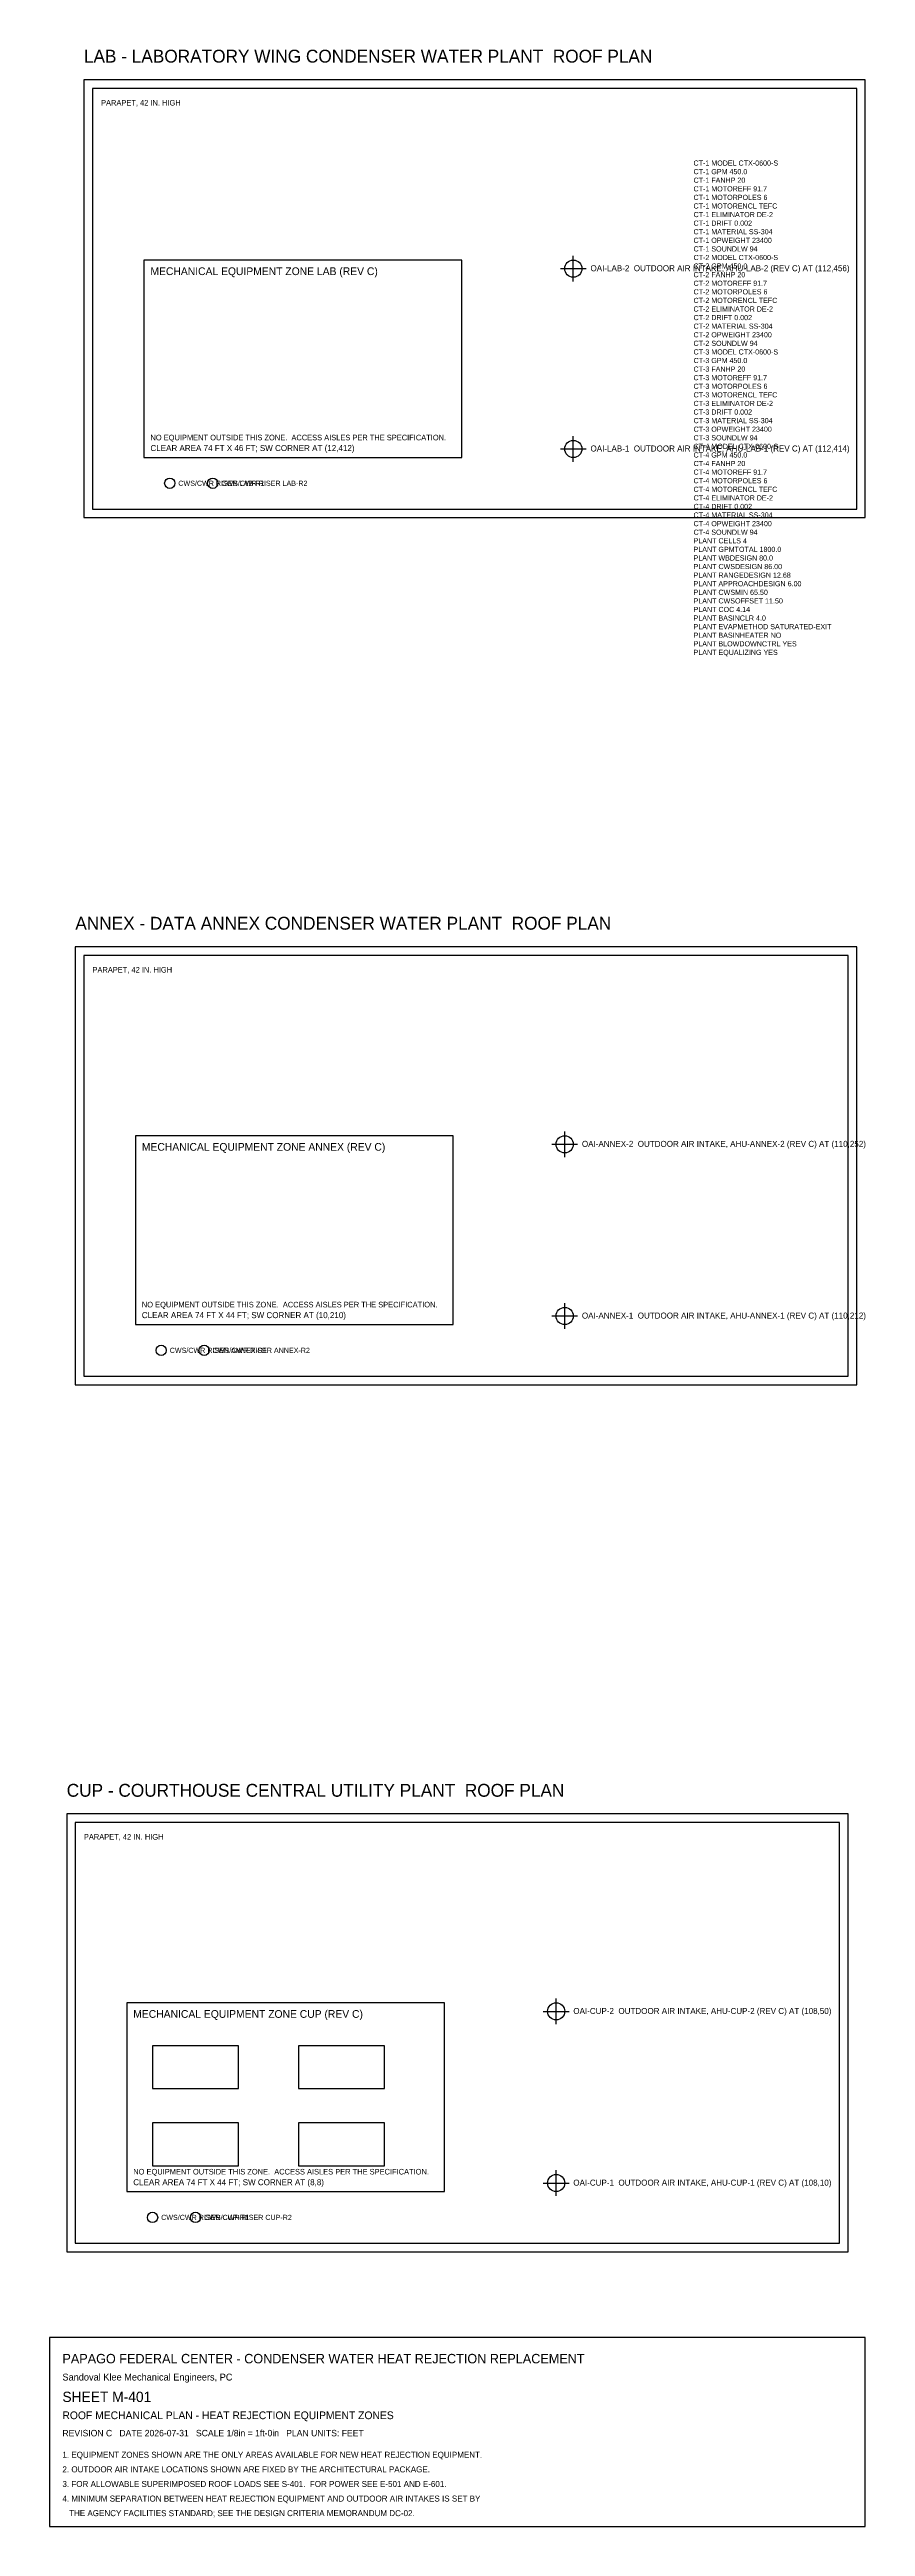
# Model space of a CAD drawing. Header units: feet. Extents: x -10 to 180, y -70 to 507.
import ezdxf

# ---------------------------------------------------------------- set-up
doc = ezdxf.new("R2010")
doc.units = ezdxf.units.FT
for name, color, linetype in [('A-ROOF-OTLN', 8, 'Continuous'), ('A-ROOF-PRPT', 8, 'Continuous'), ('G-ANNO', 7, 'Continuous'), ('G-TBLK', 7, 'Continuous'), ('M-CTWR-PLAN', 3, 'Continuous'), ('M-CTWR-SCHD', 7, 'Continuous'), ('M-CWTR-RISR', 5, 'Continuous'), ('M-EQPM-INTK', 1, 'Continuous'), ('M-EQPM-ZONE', 3, 'Continuous')]:
    doc.layers.add(name, color=color, linetype=linetype)

msp = doc.modelspace()

# ---------------------------------------------------------------- linework, layer by layer
at = {"layer": 'A-ROOF-OTLN'}
for points in [[(-2, 398), (180, 398), (180, 500), (-2, 500)], [(-4, 196), (178, 196), (178, 298), (-4, 298)], [(-6, -6), (176, -6), (176, 96), (-6, 96)]]:
    msp.add_lwpolyline(points, close=True, dxfattribs=at)
at = {"layer": 'A-ROOF-PRPT'}
for points in [[(0, 400), (178, 400), (178, 498), (0, 498)], [(-2, 198), (176, 198), (176, 296), (-2, 296)], [(-4, -4), (174, -4), (174, 94), (-4, 94)]]:
    msp.add_lwpolyline(points, close=True, dxfattribs=at)
at = {"layer": 'G-TBLK'}
msp.add_lwpolyline([(-10, -70), (180, -70), (180, -26), (-10, -26)], close=True, dxfattribs=at)
at = {"layer": 'M-CTWR-PLAN'}
for points in [[(14, 32), (34, 32), (34, 42), (14, 42)], [(48, 32), (68, 32), (68, 42), (48, 42)], [(14, 14), (34, 14), (34, 24), (14, 24)], [(48, 14), (68, 14), (68, 24), (48, 24)]]:
    msp.add_lwpolyline(points, close=True, dxfattribs=at)
at = {"layer": 'M-CWTR-RISR'}
for centre in [(18, 406), (28, 406), (16, 204), (26, 204), (14, 2), (24, 2)]:
    msp.add_circle(centre, 1.2, dxfattribs=at)
at = {"layer": 'M-EQPM-INTK'}
for p, q in [((109, 456), (115, 456)), ((112, 453), (112, 459)), ((112, 411), (112, 417)), ((109, 414), (115, 414)), ((110, 249), (110, 255)), ((107, 252), (113, 252)), ((110, 209), (110, 215)), ((107, 212), (113, 212)), ((108, 47), (108, 53)), ((105, 50), (111, 50)), ((108, 7), (108, 13)), ((105, 10), (111, 10))]:
    msp.add_line(p, q, dxfattribs=at)
for centre in [(112, 456), (112, 414), (110, 252), (110, 212), (108, 50), (108, 10)]:
    msp.add_circle(centre, 2, dxfattribs=at)
at = {"layer": 'M-EQPM-ZONE'}
for points in [[(12, 412), (86, 412), (86, 458), (12, 458)], [(10, 210), (84, 210), (84, 254), (10, 254)], [(8, 8), (82, 8), (82, 52), (8, 52)]]:
    msp.add_lwpolyline(points, close=True, dxfattribs=at)

# ---------------------------------------------------------------- texts
at = {"layer": 'G-ANNO'}
for s, height, p in [('LAB - LABORATORY WING CONDENSER WATER PLANT  ROOF PLAN', 3, (-2, 504)), ('PARAPET, 42 IN. HIGH', 1.3, (2, 494)), ('ANNEX - DATA ANNEX CONDENSER WATER PLANT  ROOF PLAN', 3, (-4, 302)), ('PARAPET, 42 IN. HIGH', 1.3, (0, 292)), ('CUP - COURTHOUSE CENTRAL UTILITY PLANT  ROOF PLAN', 3, (-6, 100)), ('PARAPET, 42 IN. HIGH', 1.3, (-2, 90))]:
    msp.add_text(s, height=height, dxfattribs=at).set_placement(p)
at = {"layer": 'G-TBLK'}
for s, height, p in [('Sandoval Klee Mechanical Engineers, PC', 1.6, (-7, -36)), ('PAPAGO FEDERAL CENTER - CONDENSER WATER HEAT REJECTION REPLACEMENT', 2.2, (-7, -32)), ('SHEET M-401', 2.4, (-7, -41)), ('ROOF MECHANICAL PLAN - HEAT REJECTION EQUIPMENT ZONES', 1.8, (-7, -45)), ('REVISION C   DATE 2026-07-31   SCALE 1/8in = 1ft-0in   PLAN UNITS: FEET', 1.5, (-7, -49)), ('2. OUTDOOR AIR INTAKE LOCATIONS SHOWN ARE FIXED BY THE ARCHITECTURAL PACKAGE.', 1.4, (-7, -57.4)), ('1. EQUIPMENT ZONES SHOWN ARE THE ONLY AREAS AVAILABLE FOR NEW HEAT REJECTION EQUIPMENT.', 1.4, (-7, -54)), ('4. MINIMUM SEPARATION BETWEEN HEAT REJECTION EQUIPMENT AND OUTDOOR AIR INTAKES IS SET BY', 1.4, (-7, -64.2)), ('3. FOR ALLOWABLE SUPERIMPOSED ROOF LOADS SEE S-401.  FOR POWER SEE E-501 AND E-601.', 1.4, (-7, -60.8)), ('   THE AGENCY FACILITIES STANDARD; SEE THE DESIGN CRITERIA MEMORANDUM DC-02.', 1.4, (-7, -67.6))]:
    msp.add_text(s, height=height, dxfattribs=at).set_placement(p)
at = {"layer": 'M-CTWR-SCHD'}
for s, p in [('CT-1 MODEL CTX-0600-S', (140, 480)), ('CT-1 GPM 450.0', (140, 478)), ('CT-1 FANHP 20', (140, 476)), ('CT-1 MOTOREFF 91.7', (140, 474)), ('CT-1 MOTORPOLES 6', (140, 472)), ('CT-1 MOTORENCL TEFC', (140, 470)), ('CT-1 ELIMINATOR DE-2', (140, 468)), ('CT-1 DRIFT 0.002', (140, 466)), ('CT-1 MATERIAL SS-304', (140, 464)), ('CT-1 OPWEIGHT 23400', (140, 462)), ('CT-1 SOUNDLW 94', (140, 460)), ('CT-2 MODEL CTX-0600-S', (140, 458)), ('CT-2 GPM 450.0', (140, 456)), ('CT-2 FANHP 20', (140, 454)), ('CT-2 MOTOREFF 91.7', (140, 452)), ('CT-2 MOTORPOLES 6', (140, 450)), ('CT-2 MOTORENCL TEFC', (140, 448)), ('CT-2 ELIMINATOR DE-2', (140, 446)), ('CT-2 DRIFT 0.002', (140, 444)), ('CT-2 MATERIAL SS-304', (140, 442)), ('CT-2 OPWEIGHT 23400', (140, 440)), ('CT-2 SOUNDLW 94', (140, 438)), ('CT-3 MODEL CTX-0600-S', (140, 436)), ('CT-3 GPM 450.0', (140, 434)), ('CT-3 FANHP 20', (140, 432)), ('CT-3 MOTOREFF 91.7', (140, 430)), ('CT-3 MOTORPOLES 6', (140, 428)), ('CT-3 MOTORENCL TEFC', (140, 426)), ('CT-3 ELIMINATOR DE-2', (140, 424)), ('CT-3 DRIFT 0.002', (140, 422)), ('CT-3 MATERIAL SS-304', (140, 420)), ('CT-3 OPWEIGHT 23400', (140, 418)), ('CT-3 SOUNDLW 94', (140, 416)), ('CT-4 MODEL CTX-0600-S', (140, 414)), ('CT-4 GPM 450.0', (140, 412)), ('CT-4 FANHP 20', (140, 410)), ('CT-4 MOTOREFF 91.7', (140, 408)), ('CT-4 MOTORPOLES 6', (140, 406)), ('CT-4 MOTORENCL TEFC', (140, 404)), ('CT-4 ELIMINATOR DE-2', (140, 402)), ('CT-4 DRIFT 0.002', (140, 400)), ('CT-4 MATERIAL SS-304', (140, 398)), ('CT-4 OPWEIGHT 23400', (140, 396)), ('CT-4 SOUNDLW 94', (140, 394)), ('PLANT CELLS 4', (140, 392)), ('PLANT GPMTOTAL 1800.0', (140, 390)), ('PLANT WBDESIGN 80.0', (140, 388)), ('PLANT CWSDESIGN 86.00', (140, 386)), ('PLANT RANGEDESIGN 12.68', (140, 384)), ('PLANT APPROACHDESIGN 6.00', (140, 382)), ('PLANT CWSMIN 65.50', (140, 380)), ('PLANT CWSOFFSET 11.50', (140, 378)), ('PLANT COC 4.14', (140, 376)), ('PLANT BASINCLR 4.0', (140, 374)), ('PLANT EVAPMETHOD SATURATED-EXIT', (140, 372)), ('PLANT BASINHEATER NO', (140, 370)), ('PLANT BLOWDOWNCTRL YES', (140, 368)), ('PLANT EQUALIZING YES', (140, 366))]:
    msp.add_text(s, height=1.2, dxfattribs=at).set_placement(p)
at = {"layer": 'M-CWTR-RISR'}
for s, p in [('CWS/CWR RISER LAB-R1', (20, 405.4)), ('CWS/CWR RISER LAB-R2', (30, 405.4)), ('CWS/CWR RISER ANNEX-R1', (18, 203.4)), ('CWS/CWR RISER ANNEX-R2', (28, 203.4)), ('CWS/CWR RISER CUP-R1', (16, 1.4)), ('CWS/CWR RISER CUP-R2', (26, 1.4))]:
    msp.add_text(s, height=1.2, dxfattribs=at).set_placement(p)
at = {"layer": 'M-EQPM-INTK'}
for s, p in [('OAI-LAB-2  OUTDOOR AIR INTAKE, AHU-LAB-2 (REV C) AT (112,456)', (116, 455.4)), ('OAI-LAB-1  OUTDOOR AIR INTAKE, AHU-LAB-1 (REV C) AT (112,414)', (116, 413.4)), ('OAI-ANNEX-2  OUTDOOR AIR INTAKE, AHU-ANNEX-2 (REV C) AT (110,252)', (114, 251.4)), ('OAI-ANNEX-1  OUTDOOR AIR INTAKE, AHU-ANNEX-1 (REV C) AT (110,212)', (114, 211.4)), ('OAI-CUP-2  OUTDOOR AIR INTAKE, AHU-CUP-2 (REV C) AT (108,50)', (112, 49.4)), ('OAI-CUP-1  OUTDOOR AIR INTAKE, AHU-CUP-1 (REV C) AT (108,10)', (112, 9.4))]:
    msp.add_text(s, height=1.4, dxfattribs=at).set_placement(p)
at = {"layer": 'M-EQPM-ZONE'}
for s, height, p in [('MECHANICAL EQUIPMENT ZONE LAB (REV C)', 1.8, (13.5, 454.5)), ('NO EQUIPMENT OUTSIDE THIS ZONE.  ACCESS AISLES PER THE SPECIFICATION.', 1.3, (13.5, 416)), ('CLEAR AREA 74 FT X 46 FT; SW CORNER AT (12,412)', 1.4, (13.5, 413.5)), ('MECHANICAL EQUIPMENT ZONE ANNEX (REV C)', 1.8, (11.5, 250.5)), ('NO EQUIPMENT OUTSIDE THIS ZONE.  ACCESS AISLES PER THE SPECIFICATION.', 1.3, (11.5, 214)), ('CLEAR AREA 74 FT X 44 FT; SW CORNER AT (10,210)', 1.4, (11.5, 211.5)), ('MECHANICAL EQUIPMENT ZONE CUP (REV C)', 1.8, (9.5, 48.5)), ('NO EQUIPMENT OUTSIDE THIS ZONE.  ACCESS AISLES PER THE SPECIFICATION.', 1.3, (9.5, 12)), ('CLEAR AREA 74 FT X 44 FT; SW CORNER AT (8,8)', 1.4, (9.5, 9.5))]:
    msp.add_text(s, height=height, dxfattribs=at).set_placement(p)

doc.saveas('drawing.dxf')
